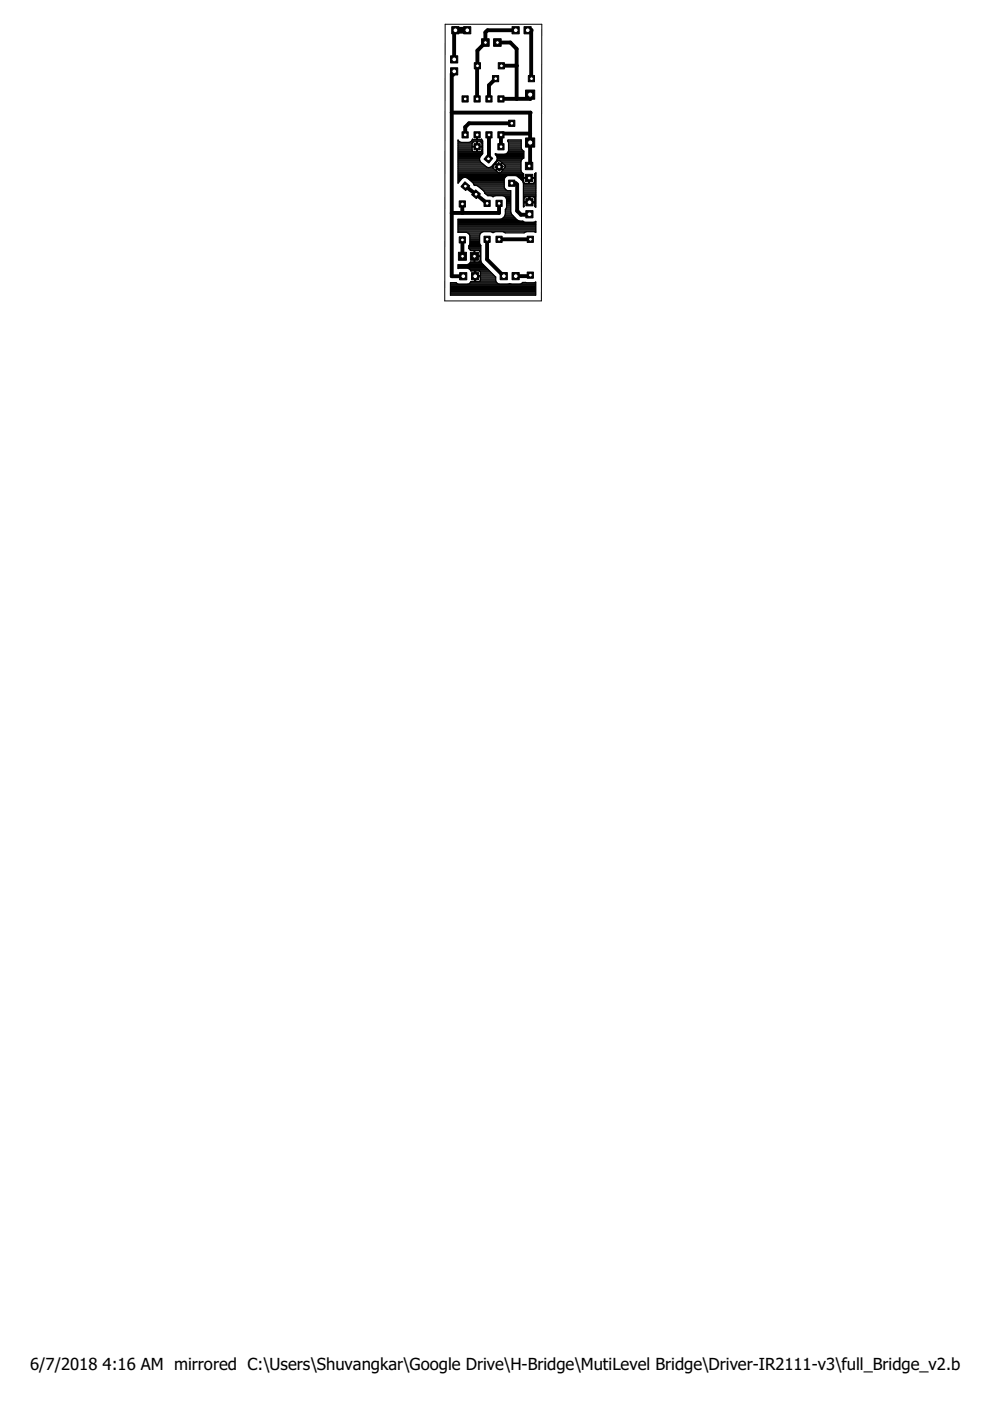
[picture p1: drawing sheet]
<svg xmlns="http://www.w3.org/2000/svg" width="210mm" height="297mm" viewBox="0 0 210 297" stroke-linecap="round" stroke-linejoin="round" font-family="sans-serif">
<defs><g id="words">
<g font-size="3.5">
<text x="6.4" y="290.4">6/7/2018</text>
<text x="21.8" y="290.4">4:16 AM mirrored C:\Users\Shuvangkar\Google Drive\H-Bridge\MutiLevel Bridge\Driver-IR2111-v3\full_Bridge_v2.brd</text>
</g>
</g></defs>
<g fill="none" stroke="#000" stroke-width=".83">
<path d="M96.1 15.9l.2-.8-.5 .5v43h2.4M96.5 6.4l-.2 .3v5.9M105.1 16.7l-1.4 1.4v2.9M105.5 9h2.7l1.3 1.4v10.5M106.3 13.9h3.2M109.3 6.4h-5.9l-.5 .5v2.1l-1.7 1.7v10.3M112.6 6.4l.1 10.3M95.8 23.9h16.7l-.1 11.1-.2 .2M98.7 39.5l4.6 3.6 .1-.1M103.7 28.6v4.9l-.2 .2M108.5 26.1h-9.1l-.8 .8v1.7M108.5 38.8h.8l.3 .3v5.6l.8 .8 1.8-.1"/>
<path d="M109.5 20.9l.1 .1M112.4 20.1l.1 .9h-6.3M112.4 28.4l-5.9-.1-.3 .3v2.5M98 43.2v1.9M98 50.9v3.4M103.3 50.7v4.3l3.5 3.5M105.8 43.1v2h-10M105.8 50.7h6.6M112.4 58.3l-.2 .2h-2.9"/>
</g>
<g fill="none" stroke="#000" stroke-width=".25">
<path d="M97.1 37.2h13.9M97.1 37.6h1.2M97.1 34.1h4.6M97.1 30.1h.4M97.1 38.7h.1M97.1 38.5h.3M97.1 38.3h.5M97.1 38.1h.6M97.1 37.8h.8M97.1 37.4h10.2M97.1 37h13.9M97.1 36.7h13.7"/>
<path d="M97.1 36.5h8.5M97.1 36.3h8.2M97.1 36.1h8M97.1 35.9h7.7M97.1 35.6h7.4M97.1 35.4h6.1M97.1 35.2h5.8M97.1 35h5.5M97.1 34.8h5.3M97.1 34.5h5M97.1 34.3h4.8M97.1 33.9h4.6"/>
<path d="M97.1 33.6h4.6M97.1 33.4h4.6M97.1 33.2h4.8M97.1 33h4.9M97.1 32.7h5.1M97.1 32.5h5.2M97.1 32.3h5.2M97.1 32.1h3.2M97.1 31.9h3M97.1 31.6h3M97.1 31.4h3M97.1 31.2h3"/>
<path d="M97.1 31h3M97.1 30.8h3M97.1 30.5h3M97.1 30.3h3M97.1 29.9h.1M98.8 37.6h8.3M99.2 37.8h7.8M99.5 38.1h7.4M99.7 30.1h.7M99.7 38.3h7.2M100 38.5h6.9M100 29.9h2.3"/>
<path d="M100.1 29.6h2.1M100.2 30.2l.2-.1h1.6l.2 .3v.6h-2.1zM100.3 38.7h6.6M100.4 39h6.5M100.4 29.6l-.2-.1-.4 .6-.3 .1h-1.7l-.4-.1-.3-.4v9.1l.9-1 .7-.2 .3 .1 1.3 1.1 .2 .4 .8 .2 1.3 1.1M100.5 39.2h6.4M101.1 30.1v2.1l-.8-.1-.2-.2v-.7h2.1l-.2 .9M101.1 29.6v-.9h.1v.9M101.1 32.1h.1M101.1 31.9h.1M101.1 31.6h.1M101.1 31.4h.1"/>
<path d="M101.1 31.2h.1M101.1 31h.1M101.1 30.8h.1M101.1 30.5h.1M101.1 30.3h.1M101.1 29.4h.1M101.1 29.2h.1M101.1 29h.1M101.1 28.7h.1M101.2 30.1v2.1l.8-.1M101.3 39.4h5.6M101.5 39.6h5.4"/>
<path d="M101.7 33.6l.2 .7 1.3 1.1M101.8 39.9h5.2M101.9 29.6l.2-.1 .2 .4v2.7l-.5 .7-.1 .3M101.9 30.1h.4M102 32.1h.3M102.2 31.9h.1M102.2 30.3h.1M102.2 31.6h.1M102.2 31.4h.1M102.2 31.2h.1M102.2 31h.1M102.2 30.8h.1"/>
<path d="M102.2 30.5h.1M104.1 35.4h.4M104.3 35.2h.3M104.5 35.4v.2M104.5 35h.3M104.5 35.6l.6 .5M104.7 34.8h.5M104.9 34.5h.3M105 32.6h.1M105 32.6l.2 .4M105 32.7h6.1M105.1 34.3h.2"/>
<path d="M105.1 36.1h.2M105.2 33l.2 .7M105.2 35h.3M105.2 33h5.9M105.3 34.1h.3M105.3 35.9h.2M105.3 33.2h5.8M105.4 33.9h5.2M105.4 33.4h5.7M105.4 33.7l-.1 .3-1.1 1.3-.7 .2-.3-.1M105.4 33.6h5.4M105.5 35.6h.2"/>
<path d="M105.5 35.2h.2M105.7 35.4h.1M105.7 35.4l-.7-.6-.5 .6M105.7 35.4l.9 .7M105.7 35.4l-.6 .7M105.8 35.3l-.1 .1M105.8 35.3l.9 .7 .4-.6M105.8 34.1l.6 .4-.6 .8M105.9 35.4h.1M105.9 35.2h.1M106 35.6h.3M106 35h.2"/>
<path d="M106.2 34.3h4.2M106.2 36.5h4.4M106.2 34.8h.2M106.3 35.9h.2M106.4 36.3h4.1M106.4 34.5h4M106.6 36.1h3.8M106.7 34.8h3.7M106.7 35.9h3.7M106.9 35.6h3.5M107 35h3.4M107.1 37.7l-.2 .3v1.7l.4 .6"/>
<path d="M107.1 35.4v-.3l-.6-.5-1.3 1.6 .7 .5 .7-.6M107.1 35.4h3.3M107.1 35.2h3.3M107.4 32.5h3.7M107.6 29.8l.1-.1h2.8v1.7l.1 .3 .5 .3M107.6 29.8l.2 .5v1.7l-.1 .3M107.6 29.9h2.9M107.7 37.2l-.6 .5M107.7 32.3h3.4M107.7 32.3l-.6 .4h-1.7l-.4-.1M107.7 30.1h2.8M107.8 32.1h3.3"/>
<path d="M107.8 31.9h3M107.8 31.6h2.8M107.8 31.4h2.7M107.8 31.2h2.7M107.8 31h2.7M107.8 30.8h2.7M107.8 30.5h2.7M107.8 30.3h2.7M109.3 37.2l1.2 .9M109.7 37.4h1.3M110 37.6l2.1 .1v1.2h-.8l-.2-.1M110.3 37.8h.7"/>
<path d="M110.5 38.1l.3 .3 .2 .5v5M110.5 38.1h.5M110.5 34.1h-4.9l-.5 .5 .7 .7M110.7 38.3h.3M110.8 38.5h.2M110.9 38.7h.2M111 39.9h2.6M111 39.6h2.6M111 39.4h2.6M111 39.2h2.6M111 39h2.6M111.1 32v1.5l-.5 .4-.2 .3v2l.6 .7v.8"/>
<path d="M111.1 38.8l-.1-1h2.3v1M112.1 38.7h.1M112.1 38.5h.1M112.1 38.3h.1M112.1 38.1h.1M112.1 37.8h.1M113.3 38.7h.3M113.3 37.7v-.8l.3-.3-.1 7.3M113.3 37.2h.3M113.3 38.5h.3M113.3 38.3h.3M113.3 38.1h.3"/>
<path d="M113.3 37.8h.3M113.3 37.4h.3M113.3 37h.3M113.5 36.7h.1M113.6 37.6l-1.4 .1v1.2h.8l.3-.1M97.1 56.7h6M97.1 56.5h5.8M97.1 56.3h5.5M97.1 49.2h5.2M97.1 49h16.5M97.1 48.7h16.5M97.1 48.5h16.5"/>
<path d="M97.1 48.3h16.5M97.1 48.1h16.5M97.1 47.9h16.5M97.1 47.6h16.5M97.1 47.4h16.5M97.1 47.2h16.5M97.1 47h13.8M97.1 46.7h12.8M97.1 46.5h12.4M99.2 56.1h3.2M99.2 49.4l.4 .6v1.7l-.2 .4v.6l.3 .4h.8v1.2h1.3l-.1-1-.2-.2h-.8v2.4h.8l.2-.1M99.2 49.4h2.8"/>
<path d="M99.4 57h3.9M99.4 52.5h2.5M99.4 52.3h2.5M99.4 49.6h2.4M99.5 52.7h2.4M99.5 52.1h2.4M99.5 55.8h2.7M99.6 51.8h2.2M99.6 49.8h2.1M99.6 51.6h2.1M99.6 51.4h2.1M99.6 51.2h2.1"/>
<path d="M99.6 50.9h2.1M99.6 50.7h2.1M99.6 50.5h2.1M99.6 50.3h2.1M99.6 50.1h2.1M99.7 57.2h3.8M99.7 53h2.2M99.7 55.6h2.4M99.8 59.9l-.7 .4M99.8 59.8h5.4M99.8 57.4h4M100.5 55.4h.2"/>
<path d="M100.5 55.2h.2M100.5 54.9h.2M100.5 54.7h.2M100.5 54.5h.2M100.5 54.1h.2M100.5 53.8h.2M100.5 53.6h.2M100.5 53.4h.2M100.5 53.2h.2M100.6 57.4v1h1.3v-.7l-.3-.3M100.6 59.6h.3M100.6 59.4h.3"/>
<path d="M100.6 59.2h.3M100.6 58.9h.3M100.6 58.7h.3M100.6 58.3h.3M100.6 58.1h.3M100.6 57.8h.3M100.6 57.6h.3M100.7 54.3h1.2M100.9 57.4v2.3h.7l.3-.2v-.8h-1.3v1h-.8v.2M100.9 58.5h4M101.6 53.2h.3M101.7 55.4l.1-1h-1.3v1.1h-.8l-.3 .5-.3 .1h-2v.8h2l.8 .5"/>
<path d="M101.7 55.4h.3M101.7 59.6h3.5M101.8 53.4h.1M101.8 55.2h.1M101.8 54.9h.1M101.8 54.7h.1M101.8 54.5h.1M101.8 54.1h.1M101.8 53.8h.1M101.8 53.6h.1M101.8 57.6h2.2M101.9 59.4h3.2"/>
<path d="M101.9 59.2h3.2M101.9 58.9h3.2M101.9 58.7h3.2M101.9 58.3h2.7M101.9 58.1h2.5M101.9 57.8h2.3M101.9 52v3.3l.2 .5 3 2.9M102.1 40.1h5M102.3 40.3h5M102.6 40.5l.2 .5M102.6 40.5h5.7M102.7 40.7h5.6"/>
<path d="M102.8 41l.6 .5h.7l.4 .2 .5-.2h1.7l.3 .2 .4 .6-.1 2M102.8 41h5.5M103 41.2h5.3M103.3 41.4h5M104.2 49.2h.6M104.4 41.6h.3M105.1 58.7l.1 1.1M106.6 46.3h2.7M106.8 49.2h4.7M106.8 46.1h2.3M106.9 41.6h1.4M107 45.8h1.9"/>
<path d="M107.1 45.6h1.5M107.1 45.4l-.1 .5-.4 .4-.5 .2h-9v2.8h1.8l.3 .1M107.1 45.4h1.4M107.1 45.2h1.3M107.1 45h1.2M107.1 44.7h1.2M107.1 44.5h1.2M107.2 41.8h1.1M107.3 44.3l-.2 .1v1M107.3 44.3h1M107.3 40.3l1 .1v4.6l.6 .8M107.3 42.1h1"/>
<path d="M107.4 44.1h.9M107.4 43h.9M107.4 43.9h.9M107.4 43.6h.9M107.4 43.4h.9M107.4 43.2h.9M107.4 42.7h.9M107.4 42.5h.9M107.4 42.3h.9M108.9 45.8l.8 .9 1.3 .3M111 47l.3 .1h1.9l.3-.1M111 43.9h.1"/>
<path d="M111 43.6h.1M111 43.4h.1M111 43.2h.1M111 42.7h.1M111 42.5h.1M111 42.3h.1M111 42.1h.1M111 41.8h.2M111 41.6h2.6M111 41.4h2.6M111 41.2h2.6M111 41h2.6"/>
<path d="M111 40.7h2.6M111 40.5h2.6M111 40.3h2.6M111 40.1h2.6M111.1 43v.8l-.1 .1M111.1 42.1v.7h2.3v-.7M111.1 42.1l.2-.3 .8-.1v1.3h-1.1M112.1 42.7h.3M112.1 42.5h.3M112.1 42.3h.3M112.1 42.1h.3M112.1 41.8h.3"/>
<path d="M113.3 41.8h.3M113.4 42.1l-.2-.3-.8-.1v1.3h1.2M113.4 43v.8l.1 .1M113.4 43.6h.2M113.4 43.4h.2M113.4 43.2h.2M113.4 42.7h.2M113.4 42.5h.2M113.4 42.3h.2M113.4 42.1h.2M113.4 49.2h.2M113.5 59.8h.1"/>
<path d="M113.5 43.9h.1M113.5 47l.1 2.3-.3-.2h-1.7l-.5 .3h-4l-.4-.3h-1.7l-.5 .2-.4-.2h-1.7l-.6 .4-.1 .4v1.7l.2 .4M113.6 47h.1M113.6 59.8v2.8h-18.1v-2.7h1.2l.6 .4M113.6 59.8l-.3 .1h-2.5l-.5 .3h-1.9l-.3-.1-.4 .1h-1.8l-.7-.4M95.5 60.3h18.1M95.5 62.5h18.1M95.5 62.3h18.1M95.5 62.1h18.1M95.5 61.8h18.1M95.5 61.6h18.1M95.5 61.4h18.1"/>
<path d="M95.5 61.2h18.1M95.5 60.9h18.1M95.5 60.7h18.1M95.5 60.5h18.1M95.5 60h1.3M99.6 60h5.9M110.7 60h2.9"/>
</g>
<path d="M111.9 6.4h.7" fill="none" stroke="#000" stroke-width="1"/>
<path d="M96.6 6.3l-.1 .1h2.6" fill="none" stroke="#000" stroke-width="1.4"/>
<path d="M108.6 5.7h1.5v1.5h-1.5z" fill="#000" stroke="#000" stroke-width=".21"/>
<circle cx="109.3" cy="6.4" r=".51" fill="#fff" stroke="#000" stroke-width=".21"/>
<path d="M111.1 5.7h1.5v1.5h-1.5z" fill="#000" stroke="#000" stroke-width=".21"/>
<circle cx="111.9" cy="6.4" r=".51" fill="#fff" stroke="#000" stroke-width=".21"/>
<path d="M111.5 42.1h1.5v1.5h-1.5z" fill="#000" stroke="#000" stroke-width=".21"/>
<circle cx="112.3" cy="42.9" r=".51" fill="#fff" stroke="#000" stroke-width=".21"/>
<path d="M111.5 44.7h1.5v1.5h-1.5z" fill="#000" stroke="#000" stroke-width=".21"/>
<circle cx="112.3" cy="45.4" r=".51" fill="#fff" stroke="#000" stroke-width=".21"/>
<path d="M95.8 5.7h1.5v1.5h-1.5z" fill="#000" stroke="#000" stroke-width=".21"/>
<circle cx="96.6" cy="6.4" r=".51" fill="#fff" stroke="#000" stroke-width=".21"/>
<path d="M98.3 5.7h1.5v1.5h-1.5z" fill="#000" stroke="#000" stroke-width=".21"/>
<circle cx="99.1" cy="6.4" r=".51" fill="#fff" stroke="#000" stroke-width=".21"/>
<path d="M105.6 27.9h1.3v1.4h-1.3z" fill="#000" stroke="#000" stroke-width=".21"/>
<circle cx="106.2" cy="28.6" r=".4" fill="#fff" stroke="#000" stroke-width=".21"/>
<path d="M103 27.9h1.3v1.4h-1.3z" fill="#000" stroke="#000" stroke-width=".21"/>
<circle cx="103.7" cy="28.6" r=".4" fill="#fff" stroke="#000" stroke-width=".21"/>
<path d="M103 20.3h1.3v1.3h-1.3z" fill="#000" stroke="#000" stroke-width=".21"/>
<circle cx="103.7" cy="21" r=".4" fill="#fff" stroke="#000" stroke-width=".21"/>
<path d="M105.6 20.3h1.3v1.3h-1.3z" fill="#000" stroke="#000" stroke-width=".21"/>
<circle cx="106.2" cy="21" r=".4" fill="#fff" stroke="#000" stroke-width=".21"/>
<path d="M100.5 27.9h1.3v1.4h-1.3z" fill="#000" stroke="#000" stroke-width=".21"/>
<circle cx="101.2" cy="28.6" r=".4" fill="#fff" stroke="#000" stroke-width=".21"/>
<path d="M98 27.9h1.3v1.4h-1.3z" fill="#000" stroke="#000" stroke-width=".21"/>
<circle cx="98.6" cy="28.6" r=".4" fill="#fff" stroke="#000" stroke-width=".21"/>
<path d="M100.5 20.3h1.3v1.3h-1.3z" fill="#000" stroke="#000" stroke-width=".21"/>
<circle cx="101.2" cy="21" r=".4" fill="#fff" stroke="#000" stroke-width=".21"/>
<path d="M98 20.3h1.3v1.3h-1.3z" fill="#000" stroke="#000" stroke-width=".21"/>
<circle cx="98.6" cy="21" r=".4" fill="#fff" stroke="#000" stroke-width=".21"/>
<path d="M111.4 29.3h2v1.9h-2z" fill="#000" stroke="#000" stroke-width=".21"/>
<circle cx="112.4" cy="30.2" r=".55" fill="#fff" stroke="#000" stroke-width=".21"/>
<path d="M111.4 19.1h2v1.9h-2z" fill="#000" stroke="#000" stroke-width=".21"/>
<circle cx="112.4" cy="20.1" r=".55" fill="#fff" stroke="#000" stroke-width=".21"/>
<path d="M111.4 37h1.6v1.5h-1.6z" fill="#000" stroke="#000" stroke-width=".21"/>
<circle cx="112.2" cy="37.7" r=".4" fill="#fff" stroke="#000" stroke-width=".21"/>
<path d="M111.4 34.4h1.6v1.6h-1.6z" fill="#000" stroke="#000" stroke-width=".21"/>
<circle cx="112.2" cy="35.2" r=".4" fill="#fff" stroke="#000" stroke-width=".21"/>
<path d="M102.1 8.2h1.6v1.6h-1.6z" fill="#000" stroke="#000" stroke-width=".21"/>
<circle cx="102.9" cy="9" r=".4" fill="#fff" stroke="#000" stroke-width=".21"/>
<path d="M104.6 8.2h1.7v1.6h-1.7z" fill="#000" stroke="#000" stroke-width=".21"/>
<circle cx="105.5" cy="9" r=".4" fill="#fff" stroke="#000" stroke-width=".21"/>
<path d="M98.6 38.5l1 .9-.9 1-1-.8z" fill="#000" stroke="#000" stroke-width=".21"/>
<circle cx="98.7" cy="39.5" r=".4" fill="#fff" stroke="#000" stroke-width=".21"/>
<path d="M103.5 32.7l1 .9-.9 1-1-.9z" fill="#000" stroke="#000" stroke-width=".21"/>
<circle cx="103.6" cy="33.7" r=".4" fill="#fff" stroke="#000" stroke-width=".21"/>
<path d="M104.4 16h1.3v1.3h-1.3z" fill="#000" stroke="#000" stroke-width=".21"/>
<circle cx="105.1" cy="16.7" r=".4" fill="#fff" stroke="#000" stroke-width=".21"/>
<path d="M112 16h1.3v1.3h-1.3z" fill="#000" stroke="#000" stroke-width=".21"/>
<circle cx="112.7" cy="16.7" r=".4" fill="#fff" stroke="#000" stroke-width=".21"/>
<path d="M107.8 25.5h1.4v1.3h-1.4z" fill="#000" stroke="#000" stroke-width=".21"/>
<circle cx="108.5" cy="26.1" r=".4" fill="#fff" stroke="#000" stroke-width=".21"/>
<path d="M107.8 38.2h1.4v1.3h-1.4z" fill="#000" stroke="#000" stroke-width=".21"/>
<circle cx="108.5" cy="38.8" r=".4" fill="#fff" stroke="#000" stroke-width=".21"/>
<path d="M105.6 13.3h1.4v1.3h-1.4z" fill="#000" stroke="#000" stroke-width=".21"/>
<circle cx="106.3" cy="13.9" r=".4" fill="#fff" stroke="#000" stroke-width=".21"/>
<path d="M100.6 13.3h1.3v1.3h-1.3z" fill="#000" stroke="#000" stroke-width=".21"/>
<circle cx="101.2" cy="13.9" r=".4" fill="#fff" stroke="#000" stroke-width=".21"/>
<path d="M97.2 53.5h1.7v1.7h-1.7z" fill="#000" stroke="#000" stroke-width=".21"/>
<circle cx="98.1" cy="54.3" r=".4" fill="#fff" stroke="#000" stroke-width=".21"/>
<path d="M99.7 53.5h1.7v1.7h-1.7z" fill="#000" stroke="#000" stroke-width=".21"/>
<circle cx="100.6" cy="54.3" r=".4" fill="#fff" stroke="#000" stroke-width=".21"/>
<path d="M97.4 50.2h1.3v1.3h-1.3z" fill="#000" stroke="#000" stroke-width=".21"/>
<circle cx="98" cy="50.9" r=".4" fill="#fff" stroke="#000" stroke-width=".21"/>
<path d="M97.4 42.6h1.3v1.3h-1.3z" fill="#000" stroke="#000" stroke-width=".21"/>
<circle cx="98" cy="43.2" r=".4" fill="#fff" stroke="#000" stroke-width=".21"/>
<path d="M95.5 11.8h1.5v1.6h-1.5z" fill="#000" stroke="#000" stroke-width=".21"/>
<circle cx="96.3" cy="12.6" r=".51" fill="#fff" stroke="#000" stroke-width=".21"/>
<path d="M95.5 14.4h1.5v1.5h-1.5z" fill="#000" stroke="#000" stroke-width=".21"/>
<circle cx="96.3" cy="15.1" r=".51" fill="#fff" stroke="#000" stroke-width=".21"/>
<path d="M105.6 30.5h1.3v1.3h-1.3z" fill="#000" stroke="#000" stroke-width=".21"/>
<circle cx="106.2" cy="31.1" r=".4" fill="#fff" stroke="#000" stroke-width=".21"/>
<path d="M100.5 30.5h1.3v1.3h-1.3z" fill="#000" stroke="#000" stroke-width=".21"/>
<circle cx="101.2" cy="31.1" r=".4" fill="#fff" stroke="#000" stroke-width=".21"/>
<path d="M105.2 50.1h1.3v1.3h-1.3z" fill="#000" stroke="#000" stroke-width=".21"/>
<circle cx="105.8" cy="50.7" r=".4" fill="#fff" stroke="#000" stroke-width=".21"/>
<path d="M102.6 50.1h1.3v1.3h-1.3z" fill="#000" stroke="#000" stroke-width=".21"/>
<circle cx="103.3" cy="50.7" r=".4" fill="#fff" stroke="#000" stroke-width=".21"/>
<path d="M102.6 42.5h1.3v1.3h-1.3z" fill="#000" stroke="#000" stroke-width=".21"/>
<circle cx="103.3" cy="43.1" r=".4" fill="#fff" stroke="#000" stroke-width=".21"/>
<path d="M105.2 42.5h1.3v1.3h-1.3z" fill="#000" stroke="#000" stroke-width=".21"/>
<circle cx="105.8" cy="43.1" r=".4" fill="#fff" stroke="#000" stroke-width=".21"/>
<path d="M106 57.8h1.6v1.5h-1.6z" fill="#000" stroke="#000" stroke-width=".21"/>
<circle cx="106.8" cy="58.5" r=".51" fill="#fff" stroke="#000" stroke-width=".21"/>
<path d="M108.6 57.8h1.5v1.5h-1.5z" fill="#000" stroke="#000" stroke-width=".21"/>
<circle cx="109.3" cy="58.5" r=".51" fill="#fff" stroke="#000" stroke-width=".21"/>
<path d="M105.7 34.4l1 .9-.8 1-1-.9z" fill="#000" stroke="#000" stroke-width=".21"/>
<circle cx="105.8" cy="35.4" r=".4" fill="#fff" stroke="#000" stroke-width=".21"/>
<path d="M100.8 40.3l1.1 .8-.9 1-1-.8z" fill="#000" stroke="#000" stroke-width=".21"/>
<circle cx="100.9" cy="41.2" r=".4" fill="#fff" stroke="#000" stroke-width=".21"/>
<path d="M97.5 57.8h1.5v1.5h-1.5z" fill="#000" stroke="#000" stroke-width=".21"/>
<circle cx="98.2" cy="58.6" r=".51" fill="#fff" stroke="#000" stroke-width=".21"/>
<path d="M100 57.8h1.5v1.5h-1.5z" fill="#000" stroke="#000" stroke-width=".21"/>
<circle cx="100.8" cy="58.6" r=".51" fill="#fff" stroke="#000" stroke-width=".21"/>
<path d="M111.8 57.7h1.3v1.3h-1.3z" fill="#000" stroke="#000" stroke-width=".21"/>
<circle cx="112.5" cy="58.3" r=".4" fill="#fff" stroke="#000" stroke-width=".21"/>
<path d="M111.8 50.1h1.3v1.3h-1.3z" fill="#000" stroke="#000" stroke-width=".21"/>
<circle cx="112.5" cy="50.7" r=".4" fill="#fff" stroke="#000" stroke-width=".21"/>
<path d="M94.4 5.1h20.5l-.1 58.7h-20.5z" fill="none" stroke="#000" stroke-width=".21"/>
<use href="#words"/>
</svg>
